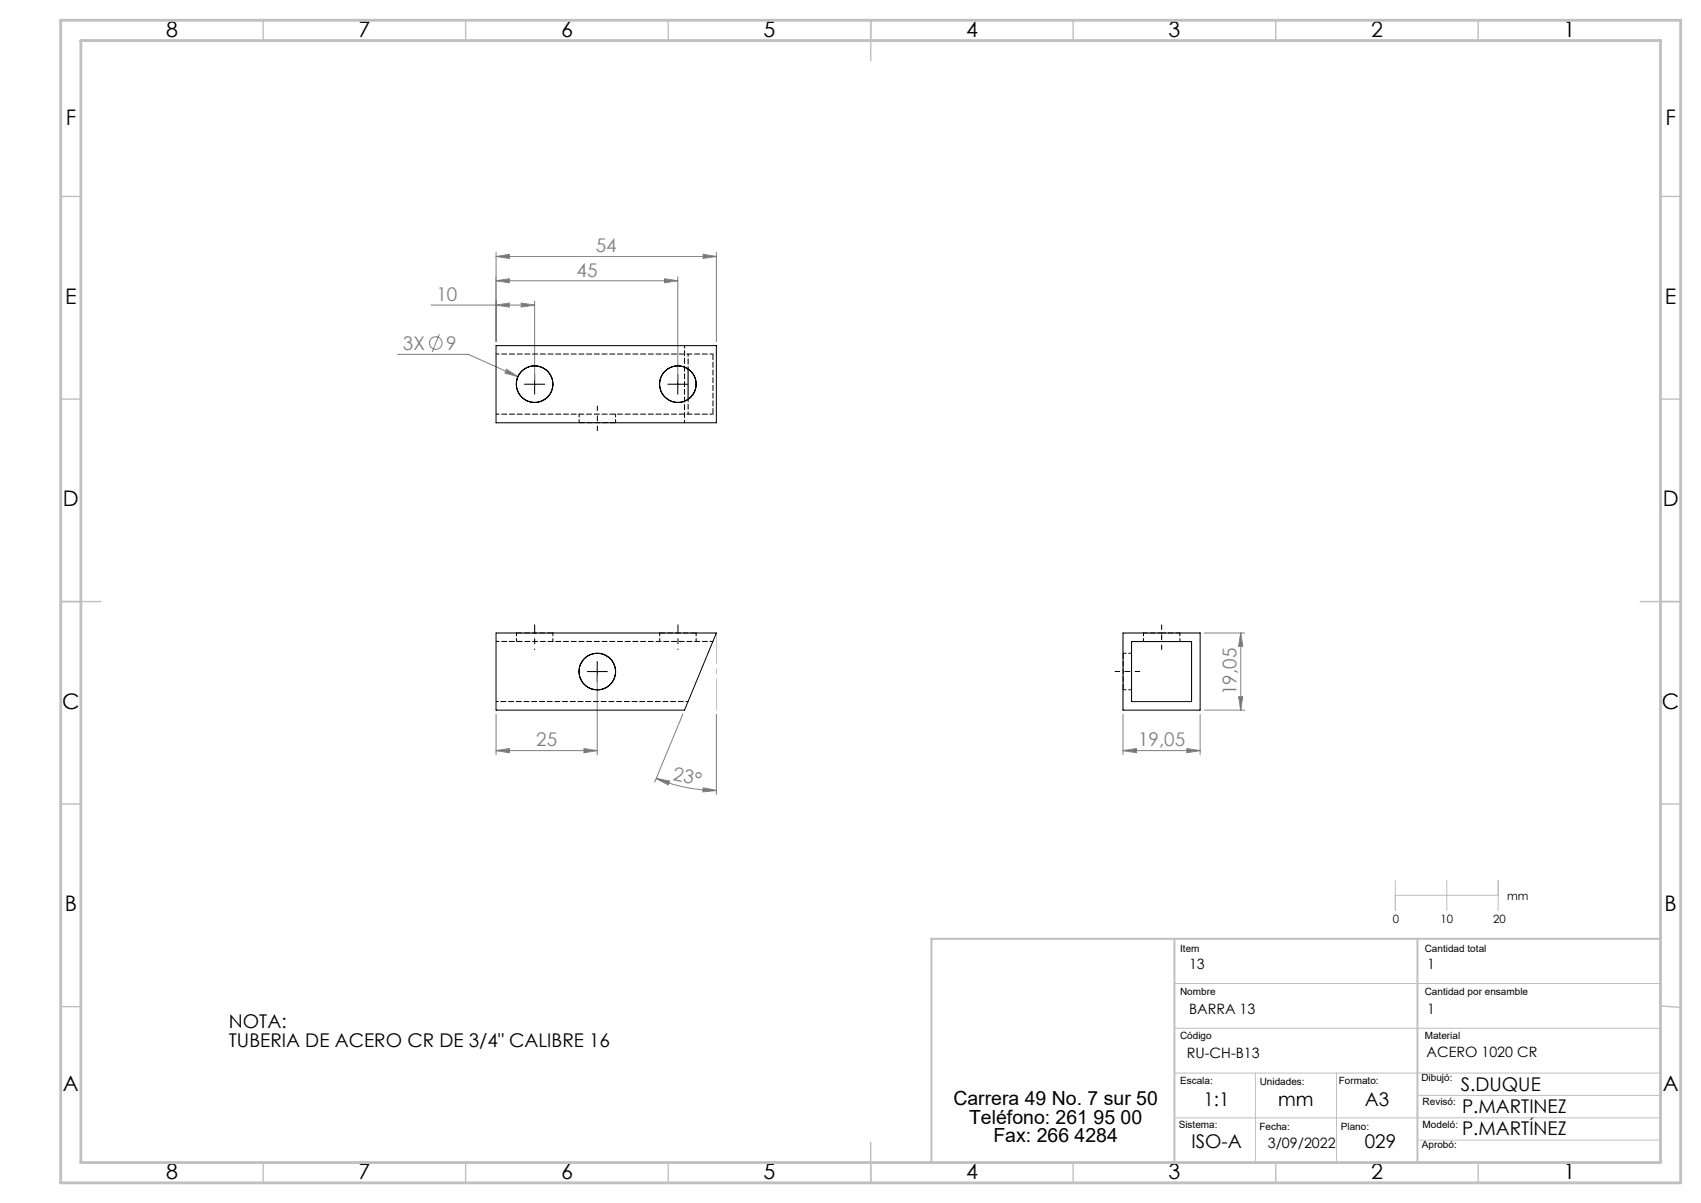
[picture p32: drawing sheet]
<svg xmlns="http://www.w3.org/2000/svg" width="420mm" height="297mm" viewBox="0 0 420 297" stroke-linecap="round" stroke-linejoin="round" font-family="sans-serif">
<defs><g id="words">
<g font-size="5.3">
<text x="41" y="9">8</text>
<text x="88.5" y="9">7</text>
<text x="138.5" y="9">6</text>
<text x="188.5" y="9">5</text>
<text x="238.5" y="9">4</text>
<text x="288.5" y="9">3</text>
<text x="338.5" y="9">2</text>
<text x="386" y="9">1</text>
<text x="16.2" y="30.8">F</text>
<text x="411.2" y="30.8">F</text>
<text x="16.1" y="75">E</text>
<text x="411.1" y="75">E</text>
<text x="15.5" y="125">D</text>
<text x="410.5" y="125">D</text>
<text x="15.4" y="175">C</text>
<text x="410.4" y="175">C</text>
<text x="16" y="225">B</text>
<text x="411" y="225">B</text>
<text x="15.5" y="269.3">A</text>
<text x="410.5" y="269.3">A</text>
<text x="41" y="291">8</text>
<text x="88.5" y="291">7</text>
<text x="138.5" y="291">6</text>
<text x="188.5" y="291">5</text>
<text x="238.5" y="291">4</text>
<text x="288.5" y="291">3</text>
<text x="338.5" y="291">2</text>
<text x="386" y="291">1</text>
</g>
<g font-size="4.8">
<text x="235.4" y="272.9">Carrera 49 No. 7 sur 50</text>
<text x="239.3" y="277.4">Teléfono: 261 95 00</text>
<text x="245.3" y="281.9">Fax: 266 4284</text>
</g>
<g font-size="4.7" fill="#808080">
<text x="147.1" y="62.3">54</text>
<text x="142.4" y="68.3">45</text>
<text x="107.7" y="74.3">10</text>
<text x="99.5" y="86.4">3X</text>
<text x="110.2" y="86.4">9</text>
<text x="305.3" y="171.6" transform="rotate(-90 305.3 171.6)">19,05</text>
<text x="132.4" y="184.3">25</text>
<text x="281" y="184.3">19,05</text>
<text x="166" y="192.7" transform="rotate(11 166 192.7)">23°</text>
</g>
<g font-size="4.7">
<text x="56.5" y="253.8">NOTA:</text>
<text x="56.5" y="258.4">TUBERIA DE ACERO CR DE 3/4&quot; CALIBRE 16</text>
<text x="360.7" y="269.2">S.DUQUE</text>
<text x="297.2" y="272.9">1:1</text>
<text x="315.6" y="272.9">mm</text>
<text x="337" y="272.9">A3</text>
<text x="361" y="274.8">P.MARTINEZ</text>
<text x="361" y="280.2">P.MARTÍNEZ</text>
<text x="294.2" y="283.5">ISO-A</text>
<text x="337" y="283.5">029</text>
</g>
<g font-size="3.5">
<text x="293.6" y="239.2">13</text>
<text x="352.4" y="239.2">1</text>
<text x="293.6" y="250.2">BARRA 13</text>
<text x="352.4" y="250.2">1</text>
<text x="293.1" y="261.2">RU-CH-B13</text>
<text x="352.2" y="261.1">ACERO 1020 CR</text>
<text x="313" y="283.5">3/09/2022</text>
</g>
<g font-size="2.8">
<text x="343.9" y="227.8">0</text>
<text x="355.7" y="227.8">10</text>
<text x="368.7" y="227.8">20</text>
<text x="372.2" y="222.3">mm</text>
</g>
<g font-size="2.5">
<text x="291.4" y="235.1">Item</text>
<text x="351.8" y="235.1">Cantidad total</text>
<text x="291.4" y="245.5">Nombre</text>
<text x="351.8" y="245.5">Cantidad por ensamble</text>
<text x="291.4" y="256.5">Código</text>
<text x="351.8" y="256.5">Material</text>
<text x="291.4" y="267.7">Escala:</text>
<text x="311" y="267.8">Unidades:</text>
<text x="330.6" y="267.7">Formato:</text>
<text x="351" y="267">Dibujó:</text>
<text x="351.3" y="272.9">Revisó:</text>
<text x="291" y="278.4">Sistema:</text>
<text x="311" y="279">Fecha:</text>
<text x="331.1" y="279">Plano:</text>
<text x="351.3" y="278.4">Modeló:</text>
<text x="351.1" y="283.5">Aprobó:</text>
</g>
</g></defs>
<g fill="none" stroke="#808080" stroke-width=".25">
<path d="M106.4 75.3h25.6M122.5 75.3l3.3-.5v1zM122.5 69.3l3.3-.5v1zM122.5 69.3h44.9M122.5 63.3l3.3-.5v1zM122.5 62.3v22M122.5 63.3h54.4M128.7 74.8l3.3 .5-3.3 .5zM132 74.3v19.5M164.1 68.8l3.3 .5-3.3 .5zM167.4 68.3v25.5M173.6 62.8l3.3 .5-3.3 .5z"/>
<path d="M176.9 62.3v22M98.1 87.5h17.5l12.3 5.5M108.5 82.5l-1.8 4.4M125.1 91.2l2.8 1.8-3.2-.9zM297.4 156.3h9.9M306.4 156.3l.4 3.3h-1zM306.4 156.3v19M122.5 176.3v10M147.5 166.8v19.5M168.6 176.2l-7 16.9M176.9 176.3v19.8M277.3 176.3v10"/>
<path d="M296.3 176.3v10M297.4 175.3h9.9M305.8 172h1l-.4 3.3zM122.5 185.3l3.3-.5v1zM122.5 185.3h25M144.2 184.8l3.3 .5-3.3 .5zM162 192.2l3.3 .6-.3 1zM162 192.2a39.2 39.2 0 0 0 14.9 3M173.6 194.5l3.3 .7-3.3 .3zM277.3 185.3l3.3-.5v1zM277.3 185.3h19M293.1 184.8l3.2 .5-3.2 .5z"/>
<circle cx="107.6" cy="84.7" r="1.55"/>
</g>
<path d="M147.5 106.3v-6.1M275.3 165.8h6.1M286.8 160.4v-6.1" fill="none" stroke="#000" stroke-width=".25" stroke-dasharray="15.2 1.3 1.3 1.3" stroke-dashoffset="14.1"/>
<path d="M132 154.3v2M167.4 154.3v2" fill="none" stroke="#000" stroke-width=".25" stroke-dasharray="15.2 1.3 1.3 1.3"/>
<path d="M132 160.4v-4.1M167.4 160.4v-4.1" fill="none" stroke="#000" stroke-width=".25" stroke-dasharray="15.2 1.3 1.3 1.3" stroke-dashoffset="15.1"/>
<path d="M129.5 94.9h5M132 92.4v4.9M164.9 94.9h5M167.4 92.4v4.9M145 165.8h5M147.5 163.3v5" fill="none" stroke="#000" stroke-width=".25"/>
<path d="M176.9 156.3v19" fill="none" stroke="#c0c0c0" stroke-width=".25" stroke-dasharray="15.2 1.3 1.3 1.3" stroke-dashoffset="7.6"/>
<path d="M344.5 217.3v7.5M357.2 217.3v7.5M369.9 217.3v7.5M344.5 221h25.4M290 242.8h120M290 253.9h120M290 264.9h120M290 276h120M310 264.9v22.1M330 264.9v22.1M350 270.4h60M350 281.5h60" fill="none" stroke="#c0c0c0" stroke-width=".25"/>
<g fill="none" stroke="#c0c0c0" stroke-width=".35">
<path d="M65 5v5M115 5v5M165 5v5M215 5v10M265 5v5M315 5v5M365 5v5M15 48.5h5M410 48.5h5M15 98.5h5M410 98.5h5M15 148.5h10"/>
<path d="M405 148.5h10M15 198.5h5M410 198.5h5M15 248.5h5M410 248.4l5 .3M65 287v5M115 287v5M165 287v5M215 282v10M265 287v5M315 287v5M365 287v5"/>
</g>
<path d="M290 231.8v55.2M350 231.8v55.2M410 231.8h-180v55.2" fill="none" stroke="#c0c0c0" stroke-width=".5"/>
<path d="M15 5h400v287h-400zM20 10h390v277h-390z" fill="none" stroke="#c0c0c0" stroke-width=".7"/>
<g fill="#808080">
<path d="M162 192.2l3.3 .6-.3 1zM173.6 194.5l3.3 .7-3.3 .3z"/>
<path d="M144.2 184.8l3.3 .5-3.3 .5zM122.5 185.3l3.3-.5v1z"/>
<path d="M277.3 185.3l3.3-.5v1zM293.1 184.8l3.2 .5-3.2 .5zM125.1 91.2l-.4 .9 3.2 .9z"/>
<path d="M122.5 63.3l3.3-.5v1zM173.6 62.8l3.3 .5-3.3 .5z"/>
<path d="M128.7 74.8l3.3 .5-3.3 .5zM122.5 75.3l3.3-.5v1zM164.1 68.8l3.3 .5-3.3 .5zM122.5 69.3l3.3-.5v1z"/>
<path d="M305.8 172h1l-.4 3.3zM306.4 156.3l.4 3.3h-1z"/>
</g>
<g fill="none" stroke="#000" stroke-width=".25">
<path d="M122.5 85.3h54.4v19.1h-54.4zM169.9 91.1v7.5M122.5 156.3h54.4l-7.9 19h-46.5zM277.3 156.3h19v19h-19zM279.4 158.4h14.8v14.8h-14.8z"/>
<circle cx="132" cy="94.8" r="4.5"/>
<circle cx="167.4" cy="94.8" r="4.5"/>
<circle cx="147.5" cy="165.8" r="4.5"/>
</g>
<g fill="none" stroke="#000" stroke-width=".25" stroke-dasharray="1.3 .6" stroke-dashoffset=".5">
<path d="M176 87.4h-53.5M143 102.2v2.1M152 104.3v-2.1M176 102.2h-53.5M127.5 156.3v2.1M136.5 158.4v-2.1M162.9 156.3v2.1M171.9 158.4v-2.1M176 158.4h-53.5M282.3 156.3v2.1M291.3 158.4v-2.1M277.3 170.3h2.1"/>
<path d="M279.4 161.3h-2.1"/>
</g>
<path d="M169.9 91.1v-3.7M169.9 102.2v-3.6M169.9 173.2h-47.4" fill="none" stroke="#000" stroke-width=".25" stroke-dasharray="1.3 .6" stroke-dashoffset=".7"/>
<path d="M176 87.4v14.8M143 104.3h9M127.5 156.3h9M162.9 156.3h9M277.3 161.3v9" fill="none" stroke="#000" stroke-width=".25" stroke-dasharray="1.3 .6" stroke-dashoffset="-.1"/>
<path d="M143 104.3h.1M152 104.3h.1M127.5 156.3h.1M136.5 156.3h.1M162.9 156.3h.1M171.9 156.3h.1M282.3 156.3h.1M291.3 156.3h.1M277.3 170.3h.1M277.3 161.3h.1" fill="none" stroke="#000" stroke-width=".25" stroke-dasharray="1.3 .6"/>
<path d="M282.3 156.3h4.5M286.8 156.3h4.5" fill="none" stroke="#000" stroke-width=".25" stroke-dasharray="1.3 .6" stroke-dashoffset=".3"/>
<path d="M169 104.3v-19" fill="none" stroke="#000" stroke-width=".25" stroke-dasharray="1.3 .6" stroke-dashoffset=".6"/>
<use href="#words"/>
</svg>
